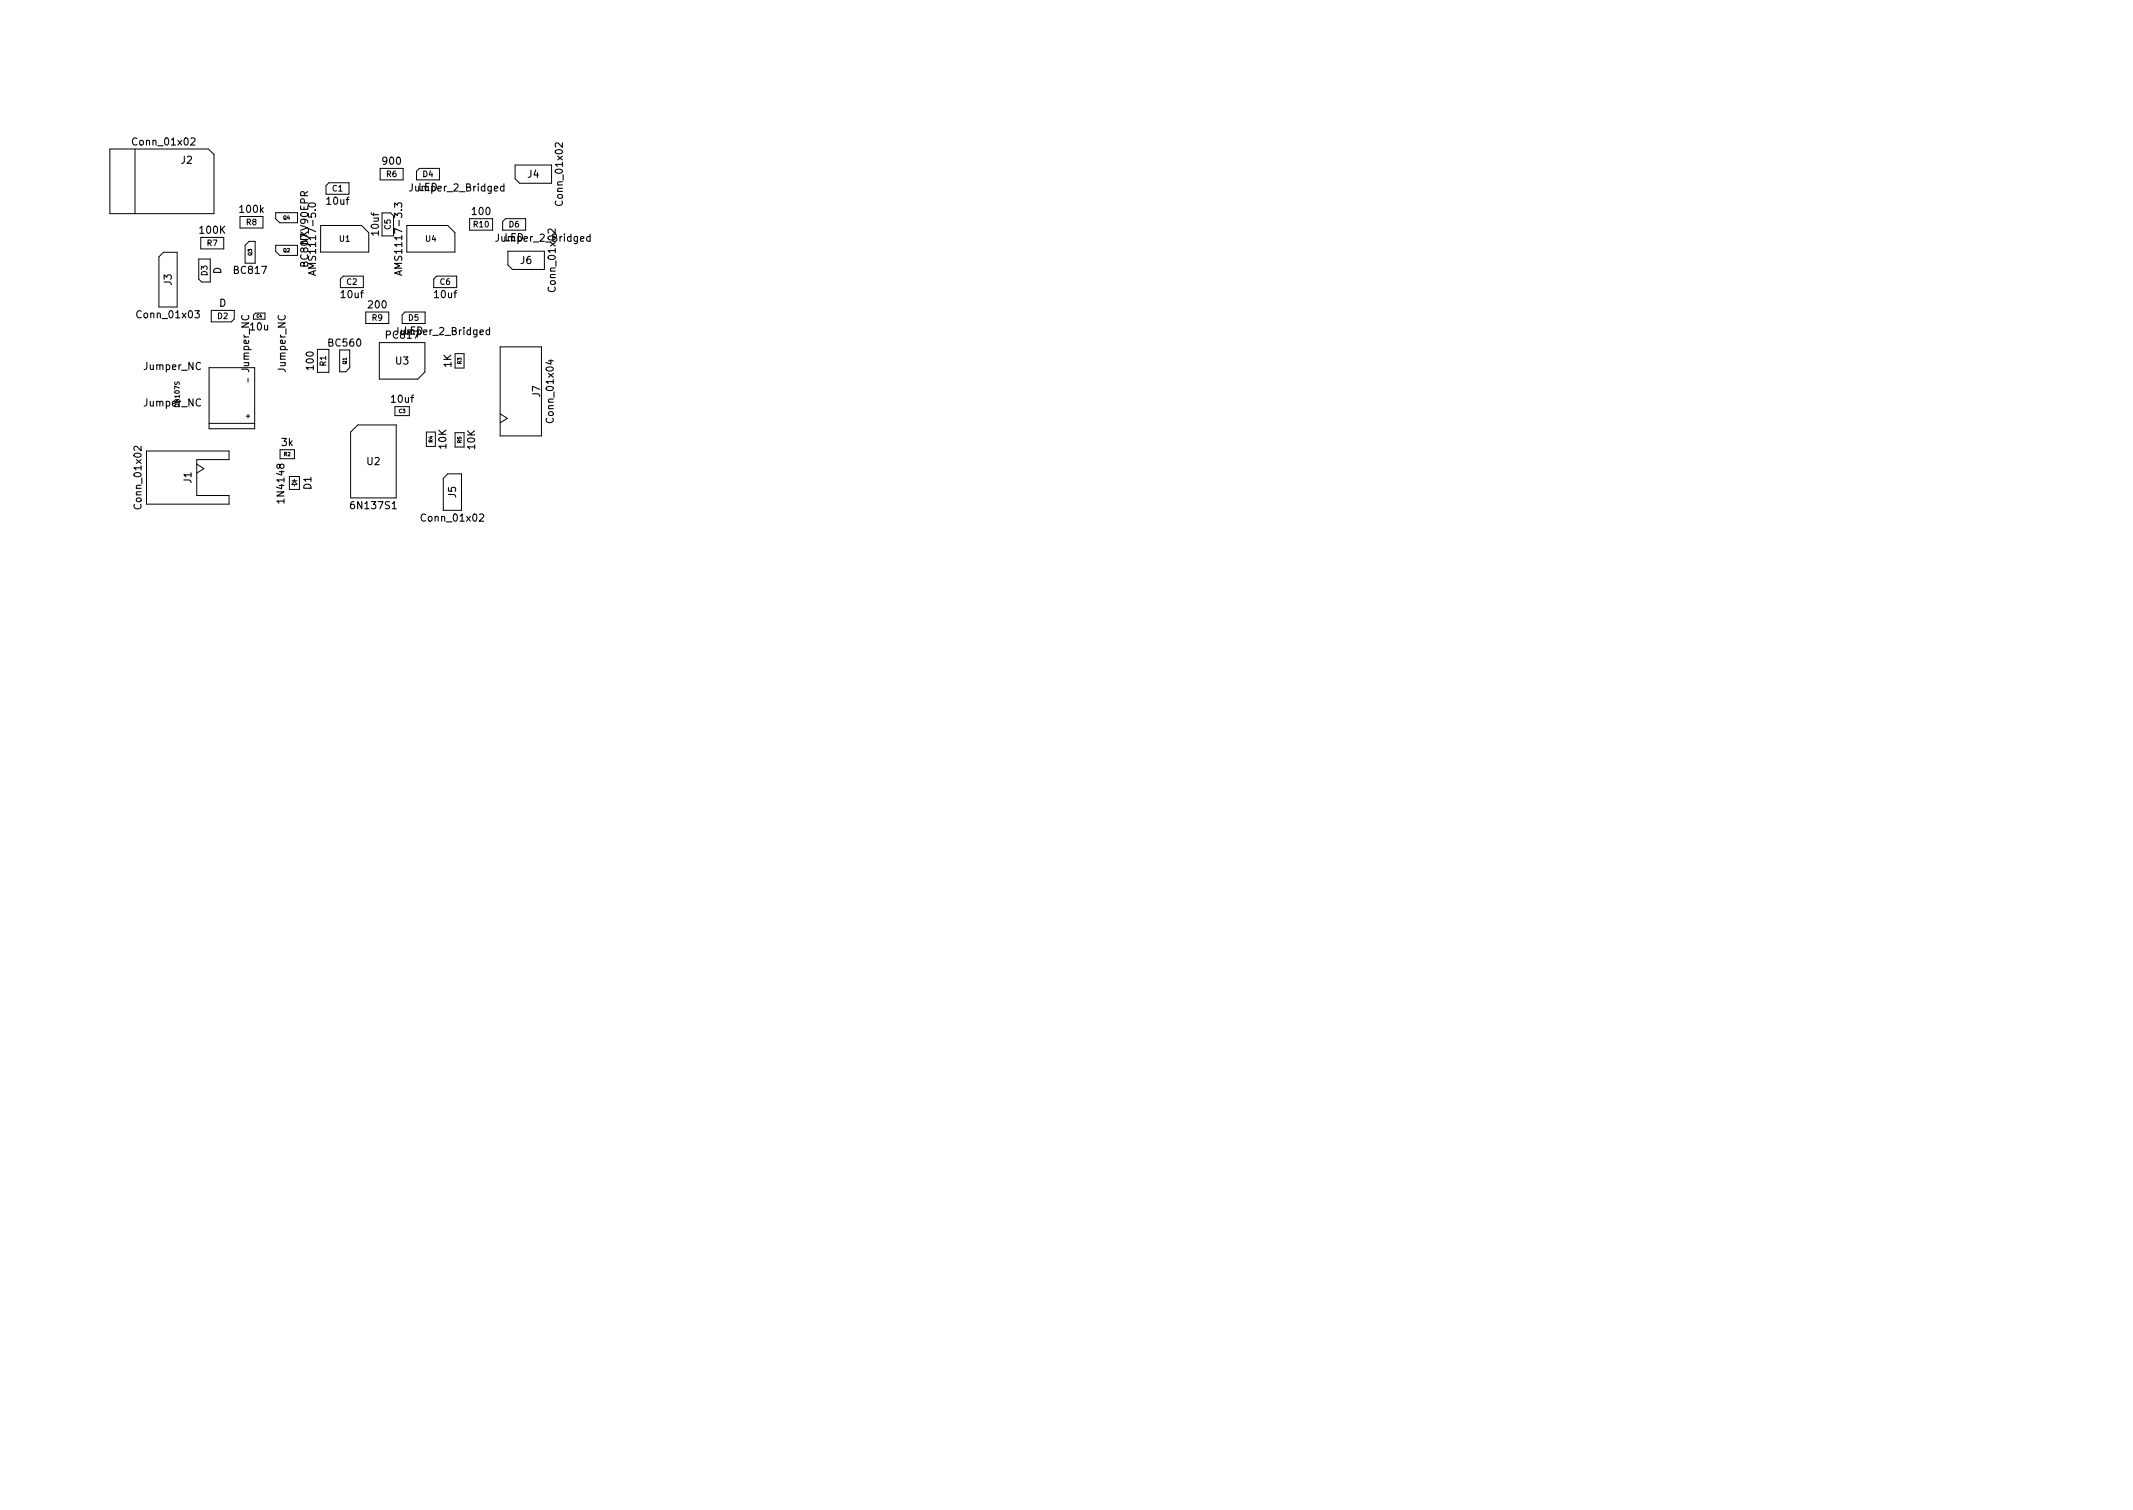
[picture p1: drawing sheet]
<svg xmlns="http://www.w3.org/2000/svg" width="297mm" height="210mm" viewBox="0 0 297 210" stroke-linecap="round" stroke-linejoin="round" font-family="sans-serif">
<defs><g id="words">
<g font-size="1.4">
<text x="18.7" y="20.2">Conn_01x02</text>
<text x="25.2" y="22.8">J2</text>
<text x="53.4" y="22.9">900</text>
<text x="33.5" y="29.6">100k</text>
<text x="45.6" y="28.5">10uf</text>
<text x="57.3" y="26.6">Jumper_2_Bridged</text>
<text x="58.2" y="26.6">LED</text>
<text x="65.8" y="29.9">100</text>
<text x="73.5" y="24.7">J4</text>
<text x="78.4" y="28.4" transform="rotate(-90 78.4 28.4)">Conn_01x02</text>
<text x="27.9" y="32.5">100K</text>
<text x="42.9" y="34" transform="rotate(-90 42.9 34)">NXV90EPR</text>
<text x="52.7" y="32.7" transform="rotate(-90 52.7 32.7)">10uf</text>
<text x="69.3" y="33.6">Jumper_2_Bridged</text>
<text x="70.2" y="33.6">LED</text>
<text x="23.9" y="39.7" transform="rotate(-90 23.9 39.7)">J3</text>
<text x="30.8" y="38.2" transform="rotate(-90 30.8 38.2)">D</text>
<text x="32.7" y="38.1">BC817</text>
<text x="42.9" y="37" transform="rotate(-90 42.9 37)">BC807</text>
<text x="44" y="37.5" transform="rotate(-90 44 37.5)">AMS1117-5.0</text>
<text x="47.6" y="41.5">10uf</text>
<text x="56" y="37.5" transform="rotate(-90 56 37.5)">AMS1117-3.3</text>
<text x="60.6" y="41.5">10uf</text>
<text x="72.5" y="36.7">J6</text>
<text x="77.4" y="40.4" transform="rotate(-90 77.4 40.4)">Conn_01x02</text>
<text x="19.3" y="44.3">Conn_01x03</text>
<text x="30.5" y="42.7">D</text>
<text x="34.9" y="46">10u</text>
<text x="51.4" y="42.9">200</text>
<text x="53.9" y="47.1">PC817</text>
<text x="55.3" y="46.6">Jumper_2_Bridged</text>
<text x="56.2" y="46.6">LED</text>
<text x="20.1" y="51.5">Jumper_NC</text>
<text x="34.7" y="51.7" transform="rotate(-90 34.7 51.7)">Jumper_NC</text>
<text x="39.8" y="51.7" transform="rotate(-90 39.8 51.7)">Jumper_NC</text>
<text x="43.7" y="51.4" transform="rotate(-90 43.7 51.4)">100</text>
<text x="45.8" y="48.2">BC560</text>
<text x="55.1" y="50.7">U3</text>
<text x="62.9" y="51.1" transform="rotate(-90 62.9 51.1)">1K</text>
<text x="20.1" y="56.6">Jumper_NC</text>
<text x="54.6" y="56.1">10uf</text>
<text x="75.2" y="55.3" transform="rotate(-90 75.2 55.3)">J7</text>
<text x="77.1" y="58.6" transform="rotate(-90 77.1 58.6)">Conn_01x04</text>
<text x="39.2" y="62.1">3k</text>
<text x="51.1" y="64.7">U2</text>
<text x="62.1" y="62.4" transform="rotate(-90 62.1 62.4)">10K</text>
<text x="66.1" y="62.5" transform="rotate(-90 66.1 62.5)">10K</text>
<text x="19.7" y="70.6" transform="rotate(-90 19.7 70.6)">Conn_01x02</text>
<text x="26.6" y="67.3" transform="rotate(-90 26.6 67.3)">J1</text>
<text x="39.6" y="69.8" transform="rotate(-90 39.6 69.8)">1N4148</text>
<text x="43.3" y="68.1" transform="rotate(-90 43.3 68.1)">D1</text>
<text x="49.1" y="70.9">6N137S1</text>
<text x="63.5" y="69.3" transform="rotate(-90 63.5 69.3)">J5</text>
<text x="58.9" y="72.6">Conn_01x02</text>
</g>
<g font-size="1.1">
<text x="46.3" y="26.6">C1</text>
<text x="53.8" y="24.6">R6</text>
<text x="58.9" y="24.6">D4</text>
<text x="28.8" y="34.3">R7</text>
<text x="34.3" y="31.3">R8</text>
<text x="47.3" y="33.6">U1</text>
<text x="54.4" y="32" transform="rotate(-90 54.4 32)">C5</text>
<text x="59.3" y="33.6">U4</text>
<text x="66" y="31.6">R10</text>
<text x="70.9" y="31.6">D6</text>
<text x="28.9" y="38.4" transform="rotate(-90 28.9 38.4)">D3</text>
<text x="48.3" y="39.6">C2</text>
<text x="61.3" y="39.6">C6</text>
<text x="30.3" y="44.4">D2</text>
<text x="51.8" y="44.6">R9</text>
<text x="56.9" y="44.6">D5</text>
<text x="45.4" y="51" transform="rotate(-90 45.4 51)">R1</text>
</g>
<text font-size=".9" x="25" y="56.6" transform="rotate(-90 25 56.6)">DB107S</text>
<g font-size=".7">
<text x="35.1" y="35.6" transform="rotate(-90 35.1 35.6)">Q3</text>
<text x="39.4" y="30.6">Q4</text>
<text x="39.4" y="35.1">Q2</text>
<text x="48.3" y="50.7" transform="rotate(-90 48.3 50.7)">Q1</text>
<text x="64.3" y="50.7" transform="rotate(-90 64.3 50.7)">R3</text>
<text x="55.6" y="57.5">C3</text>
<text x="39.6" y="63.5">R2</text>
<text x="60.3" y="61.6" transform="rotate(-90 60.3 61.6)">R4</text>
<text x="64.3" y="61.7" transform="rotate(-90 64.3 61.7)">R5</text>
</g>
<text font-size=".6" x="35.7" y="44.2">C4</text>
</g></defs>
<g fill="none" stroke="#000" stroke-width=".14">
<path d="M15.3 20.7h13.7l.8 .8v8.2h-14.5zM18.8 20.7v9M22.8 35.1h1.9v7.6h-2.6v-6.9zM27.7 36.1h1.6v3.2h-1.2l-.4-.4zM28 33.1h3.2v1.6h-3.2zM33.4 30.1h3.2v1.6h-3.2zM34.1 36.6v-2.4l.6-.6h.8v3M41.4 29.6h-3v.9l.6 .5h2.4M41.4 34.2h-3v.8l.6 .6h2.4M44.6 31.4h5.7l1 1v2.7h-6.7zM45.4 25.8l.4-.4h2.8v1.6h-3.2zM47.8 38.4h2.8v1.6h-3.2v-1.2z"/>
<path d="M52.9 23.4h3.2v1.6h-3.2zM53.2 29.6h1.2l.4 .4v2.8h-1.6zM56.6 31.4h5.7l1 1v2.7h-6.7zM58 23.8l.4-.4h2.8v1.6h-3.2zM60.8 38.4h2.8v1.6h-3.2v-1.2zM65.4 30.4h3.2v1.6h-3.2zM70.4 30.4h2.8v1.6h-3.2v-1.2zM70.7 35h5.1v2.5h-4.4l-.7-.6zM71.7 23h5.1v2.5h-4.4l-.7-.6zM29.1 51.2h6.4v8.5h-6.4zM29.1 58.9h6.4M29.4 43.2h3.2v1.2l-.4 .4h-2.8z"/>
<path d="M34.3 57.9h.5M34.5 52.7v.5M34.5 57.7v.5M35.3 43.9l.3-.3h1.3v.8h-1.6M44.2 48.6h1.6v3.2h-1.6zM47.3 48.7v3.1h.9l.5-.6v-2.5M49.8 59.2h5.4v10.1h-6.4v-9.1zM50.9 43.4h3.2v1.6h-3.2zM52.8 47.7h6.4v4.1l-1 1h-5.4zM55 56.6h2v1.3h-2zM56 43.8l.4-.4h2.8v1.6h-3.2zM63.4 49.2h1.2v2h-1.2z"/>
<path d="M69.7 48.3h5.7v12.4h-5.7zM69.7 57.6l1 .6-1 .7M20.4 62.8h11.5v1.2h-4.5v5h4.5v1.2h-11.5zM27.4 64.6l1 .6-1 .7M39 62.6h2v1.3h-2zM40.3 66.3h1.4v1.8h-1.4zM40.6 66.9h.7M41 66.7v.2M41 67.4v.3M41 66.9l.3 .5h-.7zM59.4 60.2h1.2v2h-1.2zM62.4 66h1.9v5.1h-2.6v-4.5z"/>
<path d="M63.4 60.2h1.2v2h-1.2z"/>
</g>
<path d="M43 28.4a.59 .59 0 0 1 1 .2 .57 .57 0 0 1-1-.1zM43.7 37.8v.4M44 37.7l-1 .3 1 .3M55 28.9v-.7l.3 .4 .1-.3h.5l.1 .1-.1 .5M55.7 37.8v.4M56 37.7l-1 .3 1 .3M54.6 70.8h.6" fill="none" stroke="#000" stroke-width=".15"/>
<use href="#words"/>
</svg>
